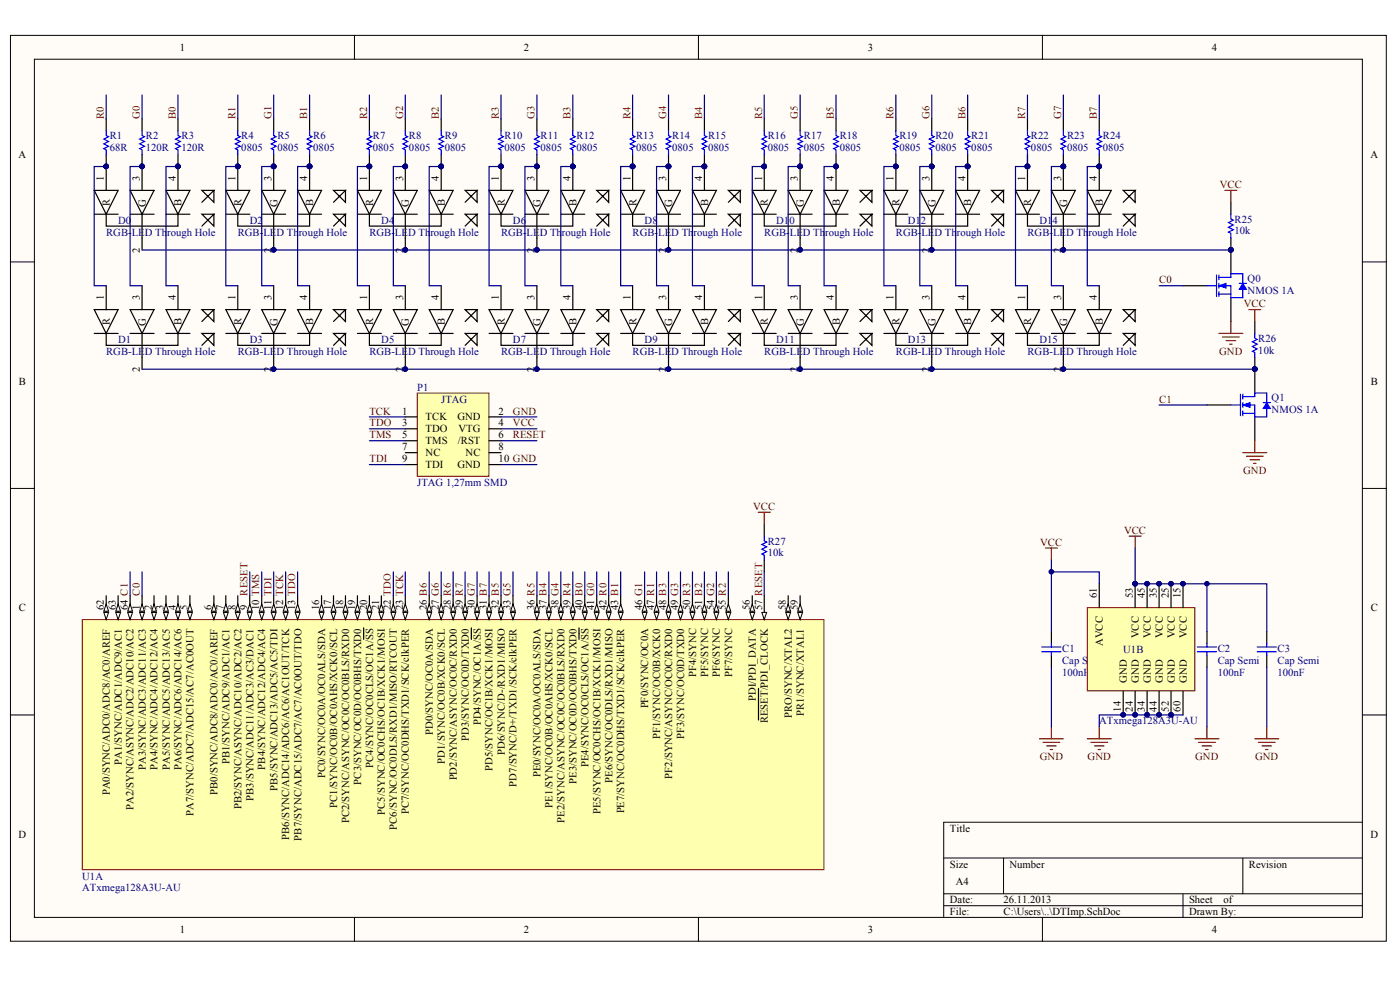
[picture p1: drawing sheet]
<svg xmlns="http://www.w3.org/2000/svg" width="288mm" height="202mm" viewBox="0 0 288 202" stroke-linecap="round" stroke-linejoin="round" font-family="sans-serif">
<defs><g id="words">
<g font-size="2.2">
<text x="37" y="10.5">1</text>
<text x="107.7" y="10.5">2</text>
<text x="178.4" y="10.5">3</text>
<text x="249.2" y="10.5">4</text>
<text x="3.8" y="32.5">A</text>
<text x="281.8" y="32.5">A</text>
<text x="21.4" y="37.2" transform="rotate(-90 21.4 37.2)">1</text>
<text x="28.7" y="37.2" transform="rotate(-90 28.7 37.2)">3</text>
<text x="36.1" y="37.2" transform="rotate(-90 36.1 37.2)">4</text>
<text x="48.4" y="37.2" transform="rotate(-90 48.4 37.2)">1</text>
<text x="55.8" y="37.2" transform="rotate(-90 55.8 37.2)">3</text>
<text x="63.2" y="37.2" transform="rotate(-90 63.2 37.2)">4</text>
<text x="75.5" y="37.2" transform="rotate(-90 75.5 37.2)">1</text>
<text x="82.9" y="37.2" transform="rotate(-90 82.9 37.2)">3</text>
<text x="90.2" y="37.2" transform="rotate(-90 90.2 37.2)">4</text>
<text x="102.6" y="37.2" transform="rotate(-90 102.6 37.2)">1</text>
<text x="109.9" y="37.2" transform="rotate(-90 109.9 37.2)">3</text>
<text x="117.3" y="37.2" transform="rotate(-90 117.3 37.2)">4</text>
<text x="129.6" y="37.2" transform="rotate(-90 129.6 37.2)">1</text>
<text x="137" y="37.2" transform="rotate(-90 137 37.2)">3</text>
<text x="144.4" y="37.2" transform="rotate(-90 144.4 37.2)">4</text>
<text x="156.7" y="37.2" transform="rotate(-90 156.7 37.2)">1</text>
<text x="164.1" y="37.2" transform="rotate(-90 164.1 37.2)">3</text>
<text x="171.4" y="37.2" transform="rotate(-90 171.4 37.2)">4</text>
<text x="183.7" y="37.2" transform="rotate(-90 183.7 37.2)">1</text>
<text x="191.1" y="37.2" transform="rotate(-90 191.1 37.2)">3</text>
<text x="198.5" y="37.2" transform="rotate(-90 198.5 37.2)">4</text>
<text x="210.8" y="37.2" transform="rotate(-90 210.8 37.2)">1</text>
<text x="218.2" y="37.2" transform="rotate(-90 218.2 37.2)">3</text>
<text x="225.6" y="37.2" transform="rotate(-90 225.6 37.2)">4</text>
<text x="22.6" y="42.3" transform="rotate(-90 22.6 42.3)">R</text>
<text x="30" y="42.4" transform="rotate(-90 30 42.4)">G</text>
<text x="37.3" y="42.3" transform="rotate(-90 37.3 42.3)">B</text>
<text x="49.7" y="42.3" transform="rotate(-90 49.7 42.3)">R</text>
<text x="57" y="42.4" transform="rotate(-90 57 42.4)">G</text>
<text x="64.4" y="42.3" transform="rotate(-90 64.4 42.3)">B</text>
<text x="76.7" y="42.3" transform="rotate(-90 76.7 42.3)">R</text>
<text x="84.1" y="42.4" transform="rotate(-90 84.1 42.4)">G</text>
<text x="91.5" y="42.3" transform="rotate(-90 91.5 42.3)">B</text>
<text x="103.8" y="42.3" transform="rotate(-90 103.8 42.3)">R</text>
<text x="111.2" y="42.4" transform="rotate(-90 111.2 42.4)">G</text>
<text x="118.5" y="42.3" transform="rotate(-90 118.5 42.3)">B</text>
<text x="130.8" y="42.3" transform="rotate(-90 130.8 42.3)">R</text>
<text x="138.2" y="42.4" transform="rotate(-90 138.2 42.4)">G</text>
<text x="145.6" y="42.3" transform="rotate(-90 145.6 42.3)">B</text>
<text x="157.9" y="42.3" transform="rotate(-90 157.9 42.3)">R</text>
<text x="165.3" y="42.4" transform="rotate(-90 165.3 42.4)">G</text>
<text x="172.7" y="42.3" transform="rotate(-90 172.7 42.3)">B</text>
<text x="185" y="42.3" transform="rotate(-90 185 42.3)">R</text>
<text x="192.3" y="42.4" transform="rotate(-90 192.3 42.4)">G</text>
<text x="199.7" y="42.3" transform="rotate(-90 199.7 42.3)">B</text>
<text x="212" y="42.3" transform="rotate(-90 212 42.3)">R</text>
<text x="219.4" y="42.4" transform="rotate(-90 219.4 42.4)">G</text>
<text x="226.8" y="42.3" transform="rotate(-90 226.8 42.3)">B</text>
<text x="28.7" y="52" transform="rotate(-90 28.7 52)">2</text>
<text x="55.8" y="52" transform="rotate(-90 55.8 52)">2</text>
<text x="82.9" y="52" transform="rotate(-90 82.9 52)">2</text>
<text x="109.9" y="52" transform="rotate(-90 109.9 52)">2</text>
<text x="137" y="52" transform="rotate(-90 137 52)">2</text>
<text x="164.1" y="52" transform="rotate(-90 164.1 52)">2</text>
<text x="191.1" y="52" transform="rotate(-90 191.1 52)">2</text>
<text x="218.2" y="52" transform="rotate(-90 218.2 52)">2</text>
<text x="21.4" y="61.6" transform="rotate(-90 21.4 61.6)">1</text>
<text x="28.7" y="61.6" transform="rotate(-90 28.7 61.6)">3</text>
<text x="36.1" y="61.6" transform="rotate(-90 36.1 61.6)">4</text>
<text x="48.4" y="61.6" transform="rotate(-90 48.4 61.6)">1</text>
<text x="55.8" y="61.6" transform="rotate(-90 55.8 61.6)">3</text>
<text x="63.2" y="61.6" transform="rotate(-90 63.2 61.6)">4</text>
<text x="75.5" y="61.6" transform="rotate(-90 75.5 61.6)">1</text>
<text x="82.9" y="61.6" transform="rotate(-90 82.9 61.6)">3</text>
<text x="90.2" y="61.6" transform="rotate(-90 90.2 61.6)">4</text>
<text x="102.6" y="61.6" transform="rotate(-90 102.6 61.6)">1</text>
<text x="109.9" y="61.6" transform="rotate(-90 109.9 61.6)">3</text>
<text x="117.3" y="61.6" transform="rotate(-90 117.3 61.6)">4</text>
<text x="129.6" y="61.6" transform="rotate(-90 129.6 61.6)">1</text>
<text x="137" y="61.6" transform="rotate(-90 137 61.6)">3</text>
<text x="144.4" y="61.6" transform="rotate(-90 144.4 61.6)">4</text>
<text x="156.7" y="61.6" transform="rotate(-90 156.7 61.6)">1</text>
<text x="164.1" y="61.6" transform="rotate(-90 164.1 61.6)">3</text>
<text x="171.4" y="61.6" transform="rotate(-90 171.4 61.6)">4</text>
<text x="183.7" y="61.6" transform="rotate(-90 183.7 61.6)">1</text>
<text x="191.1" y="61.6" transform="rotate(-90 191.1 61.6)">3</text>
<text x="198.5" y="61.6" transform="rotate(-90 198.5 61.6)">4</text>
<text x="210.8" y="61.6" transform="rotate(-90 210.8 61.6)">1</text>
<text x="218.2" y="61.6" transform="rotate(-90 218.2 61.6)">3</text>
<text x="225.6" y="61.6" transform="rotate(-90 225.6 61.6)">4</text>
<text x="22.6" y="66.8" transform="rotate(-90 22.6 66.8)">R</text>
<text x="30" y="66.9" transform="rotate(-90 30 66.9)">G</text>
<text x="37.3" y="66.8" transform="rotate(-90 37.3 66.8)">B</text>
<text x="49.7" y="66.8" transform="rotate(-90 49.7 66.8)">R</text>
<text x="57" y="66.9" transform="rotate(-90 57 66.9)">G</text>
<text x="64.4" y="66.8" transform="rotate(-90 64.4 66.8)">B</text>
<text x="76.7" y="66.8" transform="rotate(-90 76.7 66.8)">R</text>
<text x="84.1" y="66.9" transform="rotate(-90 84.1 66.9)">G</text>
<text x="91.5" y="66.8" transform="rotate(-90 91.5 66.8)">B</text>
<text x="103.8" y="66.8" transform="rotate(-90 103.8 66.8)">R</text>
<text x="111.2" y="66.9" transform="rotate(-90 111.2 66.9)">G</text>
<text x="118.5" y="66.8" transform="rotate(-90 118.5 66.8)">B</text>
<text x="130.8" y="66.8" transform="rotate(-90 130.8 66.8)">R</text>
<text x="138.2" y="66.9" transform="rotate(-90 138.2 66.9)">G</text>
<text x="145.6" y="66.8" transform="rotate(-90 145.6 66.8)">B</text>
<text x="157.9" y="66.8" transform="rotate(-90 157.9 66.8)">R</text>
<text x="165.3" y="66.9" transform="rotate(-90 165.3 66.9)">G</text>
<text x="172.7" y="66.8" transform="rotate(-90 172.7 66.8)">B</text>
<text x="185" y="66.8" transform="rotate(-90 185 66.8)">R</text>
<text x="192.3" y="66.9" transform="rotate(-90 192.3 66.9)">G</text>
<text x="199.7" y="66.8" transform="rotate(-90 199.7 66.8)">B</text>
<text x="212" y="66.8" transform="rotate(-90 212 66.8)">R</text>
<text x="219.4" y="66.9" transform="rotate(-90 219.4 66.9)">G</text>
<text x="226.8" y="66.8" transform="rotate(-90 226.8 66.8)">B</text>
<text x="28.7" y="76.5" transform="rotate(-90 28.7 76.5)">2</text>
<text x="55.8" y="76.5" transform="rotate(-90 55.8 76.5)">2</text>
<text x="82.9" y="76.5" transform="rotate(-90 82.9 76.5)">2</text>
<text x="109.9" y="76.5" transform="rotate(-90 109.9 76.5)">2</text>
<text x="137" y="76.5" transform="rotate(-90 137 76.5)">2</text>
<text x="164.1" y="76.5" transform="rotate(-90 164.1 76.5)">2</text>
<text x="191.1" y="76.5" transform="rotate(-90 191.1 76.5)">2</text>
<text x="218.2" y="76.5" transform="rotate(-90 218.2 76.5)">2</text>
<text x="3.9" y="79.1">B</text>
<text x="281.9" y="79.1">B</text>
<text x="82.7" y="85.2">1</text>
<text x="82.7" y="87.6">3</text>
<text x="87.5" y="86.4">TCK</text>
<text x="87.5" y="88.8">TDO</text>
<text x="94" y="86.4">GND</text>
<text x="94.3" y="88.8">VTG</text>
<text x="102.5" y="85.2">2</text>
<text x="102.5" y="87.6">4</text>
<text x="82.7" y="90">5</text>
<text x="82.7" y="92.5">7</text>
<text x="82.7" y="95">9</text>
<text x="87.5" y="91.3">TMS</text>
<text x="87.5" y="93.8">NC</text>
<text x="94.1" y="91.3">/RST</text>
<text x="95.7" y="93.8">NC</text>
<text x="102.5" y="90">6</text>
<text x="102.5" y="92.5">8</text>
<text x="102.5" y="95">10 GND</text>
<text x="87.5" y="96.2">TDI</text>
<text x="94" y="96.2">GND</text>
<text x="3.9" y="125.6">C</text>
<text x="21.4" y="125.3" transform="rotate(-90 21.4 125.3)">62</text>
<text x="23.8" y="125.3" transform="rotate(-90 23.8 125.3)">63</text>
<text x="26.3" y="125.3" transform="rotate(-90 26.3 125.3)">64 C1</text>
<text x="28.7" y="125.3" transform="rotate(-90 28.7 125.3)">1</text>
<text x="31.2" y="125.3" transform="rotate(-90 31.2 125.3)">2</text>
<text x="33.6" y="125.3" transform="rotate(-90 33.6 125.3)">3</text>
<text x="36.1" y="125.3" transform="rotate(-90 36.1 125.3)">4</text>
<text x="38.6" y="125.3" transform="rotate(-90 38.6 125.3)">5</text>
<text x="43.5" y="125.3" transform="rotate(-90 43.5 125.3)">6</text>
<text x="45.9" y="125.3" transform="rotate(-90 45.9 125.3)">7</text>
<text x="48.4" y="125.3" transform="rotate(-90 48.4 125.3)">8</text>
<text x="50.9" y="125.3" transform="rotate(-90 50.9 125.3)">9</text>
<text x="53.3" y="125.3" transform="rotate(-90 53.3 125.3)">10 TMS</text>
<text x="55.8" y="125.3" transform="rotate(-90 55.8 125.3)">11 TDI</text>
<text x="58.3" y="125.3" transform="rotate(-90 58.3 125.3)">12 TCK</text>
<text x="60.7" y="125.3" transform="rotate(-90 60.7 125.3)">13 TDO</text>
<text x="65.6" y="125.3" transform="rotate(-90 65.6 125.3)">16</text>
<text x="68.1" y="125.3" transform="rotate(-90 68.1 125.3)">17</text>
<text x="70.6" y="125.3" transform="rotate(-90 70.6 125.3)">18</text>
<text x="73" y="125.3" transform="rotate(-90 73 125.3)">19</text>
<text x="75.5" y="125.3" transform="rotate(-90 75.5 125.3)">20</text>
<text x="77.9" y="125.3" transform="rotate(-90 77.9 125.3)">21</text>
<text x="80.4" y="125.3" transform="rotate(-90 80.4 125.3)">22 TDO</text>
<text x="82.9" y="125.3" transform="rotate(-90 82.9 125.3)">23 TCK</text>
<text x="87.8" y="125.3" transform="rotate(-90 87.8 125.3)">26 B6</text>
<text x="90.2" y="125.3" transform="rotate(-90 90.2 125.3)">27 G6</text>
<text x="92.7" y="125.3" transform="rotate(-90 92.7 125.3)">28 R6</text>
<text x="95.1" y="125.3" transform="rotate(-90 95.1 125.3)">29 R7</text>
<text x="97.6" y="125.3" transform="rotate(-90 97.6 125.3)">30 G7</text>
<text x="100.1" y="125.3" transform="rotate(-90 100.1 125.3)">31 B7</text>
<text x="102.6" y="125.3" transform="rotate(-90 102.6 125.3)">32 B5</text>
<text x="105" y="125.3" transform="rotate(-90 105 125.3)">33 G5</text>
<text x="109.9" y="125.3" transform="rotate(-90 109.9 125.3)">36 R5</text>
<text x="112.4" y="125.3" transform="rotate(-90 112.4 125.3)">37 B4</text>
<text x="114.8" y="125.3" transform="rotate(-90 114.8 125.3)">38 G4</text>
<text x="117.3" y="125.3" transform="rotate(-90 117.3 125.3)">39 R4</text>
<text x="119.8" y="125.3" transform="rotate(-90 119.8 125.3)">40 B0</text>
<text x="122.2" y="125.3" transform="rotate(-90 122.2 125.3)">41 G0</text>
<text x="124.7" y="125.3" transform="rotate(-90 124.7 125.3)">42 R0</text>
<text x="127.1" y="125.3" transform="rotate(-90 127.1 125.3)">43 B1</text>
<text x="132.1" y="125.3" transform="rotate(-90 132.1 125.3)">46 G1</text>
<text x="134.5" y="125.3" transform="rotate(-90 134.5 125.3)">47 R1</text>
<text x="137" y="125.3" transform="rotate(-90 137 125.3)">48 B3</text>
<text x="139.4" y="125.3" transform="rotate(-90 139.4 125.3)">49 G3</text>
<text x="141.9" y="125.3" transform="rotate(-90 141.9 125.3)">50 R3</text>
<text x="144.4" y="125.3" transform="rotate(-90 144.4 125.3)">51 B2</text>
<text x="146.8" y="125.3" transform="rotate(-90 146.8 125.3)">54 G2</text>
<text x="149.3" y="125.3" transform="rotate(-90 149.3 125.3)">55 R2</text>
<text x="154.2" y="125.3" transform="rotate(-90 154.2 125.3)">56</text>
<text x="156.7" y="125.3" transform="rotate(-90 156.7 125.3)">57 RESET</text>
<text x="161.6" y="125.3" transform="rotate(-90 161.6 125.3)">58</text>
<text x="164.1" y="125.3" transform="rotate(-90 164.1 125.3)">59</text>
<text x="225.6" y="122.9" transform="rotate(-90 225.6 122.9)">61</text>
<text x="232.9" y="122.9" transform="rotate(-90 232.9 122.9)">53</text>
<text x="235.4" y="122.9" transform="rotate(-90 235.4 122.9)">45</text>
<text x="237.9" y="122.9" transform="rotate(-90 237.9 122.9)">35</text>
<text x="240.3" y="122.9" transform="rotate(-90 240.3 122.9)">25</text>
<text x="242.8" y="122.9" transform="rotate(-90 242.8 122.9)">15</text>
<text x="281.9" y="125.6">C</text>
<text x="234.2" y="131.1" transform="rotate(-90 234.2 131.1)">VCC</text>
<text x="236.6" y="131.1" transform="rotate(-90 236.6 131.1)">VCC</text>
<text x="239.1" y="131.1" transform="rotate(-90 239.1 131.1)">VCC</text>
<text x="241.5" y="131.1" transform="rotate(-90 241.5 131.1)">VCC</text>
<text x="244" y="131.1" transform="rotate(-90 244 131.1)">VCC</text>
<text x="226.8" y="132.7" transform="rotate(-90 226.8 132.7)">AVCC</text>
<text x="143.2" y="139.1" transform="rotate(-90 143.2 139.1)">PF4/SYNC</text>
<text x="145.6" y="139.1" transform="rotate(-90 145.6 139.1)">PF5/SYNC</text>
<text x="148" y="139.1" transform="rotate(-90 148 139.1)">PF6/SYNC</text>
<text x="150.5" y="139.1" transform="rotate(-90 150.5 139.1)">PF7/SYNC</text>
<text x="231.7" y="140.3" transform="rotate(-90 231.7 140.3)">GND</text>
<text x="234.2" y="140.3" transform="rotate(-90 234.2 140.3)">GND</text>
<text x="236.6" y="140.3" transform="rotate(-90 236.6 140.3)">GND</text>
<text x="239.1" y="140.3" transform="rotate(-90 239.1 140.3)">GND</text>
<text x="241.5" y="140.3" transform="rotate(-90 241.5 140.3)">GND</text>
<text x="244" y="140.3" transform="rotate(-90 244 140.3)">GND</text>
<text x="98.8" y="149" transform="rotate(-90 98.8 149)">PD4/SYNC/OC1A/SS</text>
<text x="133.3" y="145.5" transform="rotate(-90 133.3 145.5)">PF0/SYNC/OC0A</text>
<text x="155.4" y="144" transform="rotate(-90 155.4 144)">PDI/PDI_DATA</text>
<text x="157.9" y="148.6" transform="rotate(-90 157.9 148.6)">RESET/PDI_CLOCK</text>
<text x="162.8" y="147.5" transform="rotate(-90 162.8 147.5)">PRO/SYNC/XTAL2</text>
<text x="165.3" y="147" transform="rotate(-90 165.3 147)">PR1/SYNC/XTAL1</text>
<text x="230.5" y="146.2" transform="rotate(-90 230.5 146.2)">14</text>
<text x="232.9" y="146.2" transform="rotate(-90 232.9 146.2)">24</text>
<text x="235.4" y="146.2" transform="rotate(-90 235.4 146.2)">34</text>
<text x="237.9" y="146.2" transform="rotate(-90 237.9 146.2)">44</text>
<text x="240.3" y="146.2" transform="rotate(-90 240.3 146.2)">52</text>
<text x="242.8" y="146.2" transform="rotate(-90 242.8 146.2)">60</text>
<text x="89" y="151" transform="rotate(-90 89 151)">PD0/SYNC/OC0A/SDA</text>
<text x="96.4" y="152.2" transform="rotate(-90 96.4 152.2)">PD3/SYNC/OC0D/TXD0</text>
<text x="103.8" y="155" transform="rotate(-90 103.8 155)">PD6/SYNC/D-/RXD1/MISO</text>
<text x="135.7" y="151.8" transform="rotate(-90 135.7 151.8)">PF1/SYNC/OC0B/XCK0</text>
<text x="140.7" y="151.8" transform="rotate(-90 140.7 151.8)">PF3/SYNC/OC0D/TXD0</text>
<text x="25" y="157.1" transform="rotate(-90 25 157.1)">PA1/SYNC/ADC1/ADC9/AC1</text>
<text x="30" y="158.2" transform="rotate(-90 30 158.2)">PA3/SYNC/ADC3/ADC11/AC3</text>
<text x="32.4" y="158.2" transform="rotate(-90 32.4 158.2)">PA4/SYNC/ADC4/ADC12/AC4</text>
<text x="34.9" y="158.2" transform="rotate(-90 34.9 158.2)">PA5/SYNC/ADC5/ADC13/AC5</text>
<text x="37.3" y="158.2" transform="rotate(-90 37.3 158.2)">PA6/SYNC/ADC6/ADC14/AC6</text>
<text x="47.2" y="157" transform="rotate(-90 47.2 157)">PB1/SYNC/ADC9/ADC1/AC1</text>
<text x="54.5" y="158.1" transform="rotate(-90 54.5 158.1)">PB4/SYNC/ADC12/ADC4/AC4</text>
<text x="66.9" y="159.8" transform="rotate(-90 66.9 159.8)">PC0/SYNC/OC0A/OC0ALS/SDA</text>
<text x="74.2" y="161.2" transform="rotate(-90 74.2 161.2)">PC3/SYNC/OC0D/OC0BHS/TXD0</text>
<text x="76.7" y="157.8" transform="rotate(-90 76.7 157.8)">PC4/SYNC/OC0CLS/OC1A/SS</text>
<text x="91.5" y="156.9" transform="rotate(-90 91.5 156.9)">PD1/SYNC/OC0B/XCK0/SCL</text>
<text x="93.9" y="160.3" transform="rotate(-90 93.9 160.3)">PD2/SYNC/ASYNC/OC0C/RXD0</text>
<text x="101.3" y="158.3" transform="rotate(-90 101.3 158.3)">PD5/SYNC/OC1B/XCK1/MOSI</text>
<text x="106.2" y="161.6" transform="rotate(-90 106.2 161.6)">PD7/SYNC/D+/TXD1/SCK/clkPER</text>
<text x="111.2" y="159.7" transform="rotate(-90 111.2 159.7)">PE0/SYNC/OC0A/OC0ALS/SDA</text>
<text x="118.5" y="161.1" transform="rotate(-90 118.5 161.1)">PE3/SYNC/OC0D/OC0BHS/TXD0</text>
<text x="121" y="157.6" transform="rotate(-90 121 157.6)">PE4/SYNC/OC0CLS/OC1A/SS</text>
<text x="125.9" y="160.8" transform="rotate(-90 125.9 160.8)">PE6/SYNC/OC0DLS/RXD1/MISO</text>
<text x="138.2" y="160" transform="rotate(-90 138.2 160)">PF2/SYNC/ASYNC/OC0C/RXD0</text>
<text x="22.6" y="163.4" transform="rotate(-90 22.6 163.4)">PA0/SYNC/ADC0/ADC8/AC0/AREF</text>
<text x="27.5" y="166.4" transform="rotate(-90 27.5 166.4)">PA2/SYNC/ASYNC/ADC2/ADC10/AC2</text>
<text x="39.8" y="167.6" transform="rotate(-90 39.8 167.6)">PA7/SYNC/ADC7/ADC15/AC7/AC0OUT</text>
<text x="44.7" y="163.3" transform="rotate(-90 44.7 163.3)">PB0/SYNC/ADC8/ADC0/AC0/AREF</text>
<text x="49.7" y="166.3" transform="rotate(-90 49.7 166.3)">PB2/SYNC/ASYNC/ADC10/ADC2/AC2</text>
<text x="52.1" y="164.5" transform="rotate(-90 52.1 164.5)">PB3/SYNC/ADC11/ADC3/AC3/DAC1</text>
<text x="57" y="162.4" transform="rotate(-90 57 162.4)">PB5/SYNC/ADC13/ADC5/AC5/TDI</text>
<text x="69.3" y="166" transform="rotate(-90 69.3 166)">PC1/SYNC/OC0B/OC0AHS/XCK0/SCL</text>
<text x="79.2" y="167.4" transform="rotate(-90 79.2 167.4)">PC5/SYNC/OC0CHS/OC1B/XCK1/MOSI</text>
<text x="84.1" y="167.2" transform="rotate(-90 84.1 167.2)">PC7/SYNC/OC0DHS/TXD1/SCK/clkPER</text>
<text x="113.6" y="165.9" transform="rotate(-90 113.6 165.9)">PE1/SYNC/OC0B/OC0AHS/XCK0/SCL</text>
<text x="123.5" y="167.2" transform="rotate(-90 123.5 167.2)">PE5/SYNC/OC0CHS/OC1B/XCK1/MOSI</text>
<text x="128.4" y="167.1" transform="rotate(-90 128.4 167.1)">PE7/SYNC/OC0DHS/TXD1/SCK/clkPER</text>
<text x="3.8" y="172.1">D</text>
<text x="59.5" y="172.5" transform="rotate(-90 59.5 172.5)">PB6/SYNC/ADC14/ADC6/AC6/AC1OUT/TCK</text>
<text x="62" y="172.7" transform="rotate(-90 62 172.7)">PB7/SYNC/ADC15/ADC7/AC7/AC0OUT/TDO</text>
<text x="71.8" y="169.1" transform="rotate(-90 71.8 169.1)">PC2/SYNC/ASYNC/OC0C/OC0BLS/RXD0</text>
<text x="81.6" y="170.4" transform="rotate(-90 81.6 170.4)">PC6/SYNC/OC0DLS/RXD1/MISO/RTCOUT</text>
<text x="116.1" y="169" transform="rotate(-90 116.1 169)">PE2/SYNC/ASYNC/OC0C/OC0BLS/RXD0</text>
<text x="195.3" y="170.9">Title</text>
<text x="281.8" y="172.1">D</text>
<text x="195.3" y="178.2">Size</text>
<text x="207.6" y="178.2">Number</text>
<text x="256.8" y="178.2">Revision</text>
<text x="195.3" y="185.6">Date:</text>
<text x="196.5" y="181.9">A4</text>
<text x="206.3" y="185.6">26.11.2013</text>
<text x="244.5" y="185.6">Sheet</text>
<text x="251.6" y="185.6">of</text>
<text x="37" y="191.7">1</text>
<text x="107.7" y="191.7">2</text>
<text x="178.4" y="191.7">3</text>
<text x="195.3" y="188">File:</text>
<text x="206.3" y="188">C:\Users\..\DTImp.SchDoc</text>
<text x="244.5" y="188">Drawn By:</text>
<text x="249.2" y="191.7">4</text>
</g>
<g font-size="2.2" fill="#800000">
<text x="21.4" y="24.4" transform="rotate(-90 21.4 24.4)">R0</text>
<text x="28.7" y="24.4" transform="rotate(-90 28.7 24.4)">G0</text>
<text x="36.1" y="24.4" transform="rotate(-90 36.1 24.4)">B0</text>
<text x="48.4" y="24.4" transform="rotate(-90 48.4 24.4)">R1</text>
<text x="55.8" y="24.4" transform="rotate(-90 55.8 24.4)">G1</text>
<text x="63.2" y="24.4" transform="rotate(-90 63.2 24.4)">B1</text>
<text x="75.5" y="24.4" transform="rotate(-90 75.5 24.4)">R2</text>
<text x="82.9" y="24.4" transform="rotate(-90 82.9 24.4)">G2</text>
<text x="90.2" y="24.4" transform="rotate(-90 90.2 24.4)">B2</text>
<text x="102.6" y="24.4" transform="rotate(-90 102.6 24.4)">R3</text>
<text x="109.9" y="24.4" transform="rotate(-90 109.9 24.4)">G3</text>
<text x="117.3" y="24.4" transform="rotate(-90 117.3 24.4)">B3</text>
<text x="129.6" y="24.4" transform="rotate(-90 129.6 24.4)">R4</text>
<text x="137" y="24.4" transform="rotate(-90 137 24.4)">G4</text>
<text x="144.4" y="24.4" transform="rotate(-90 144.4 24.4)">B4</text>
<text x="156.7" y="24.4" transform="rotate(-90 156.7 24.4)">R5</text>
<text x="164.1" y="24.4" transform="rotate(-90 164.1 24.4)">G5</text>
<text x="171.4" y="24.4" transform="rotate(-90 171.4 24.4)">B5</text>
<text x="183.7" y="24.4" transform="rotate(-90 183.7 24.4)">R6</text>
<text x="191.1" y="24.4" transform="rotate(-90 191.1 24.4)">G6</text>
<text x="198.5" y="24.4" transform="rotate(-90 198.5 24.4)">B6</text>
<text x="210.8" y="24.4" transform="rotate(-90 210.8 24.4)">R7</text>
<text x="218.2" y="24.4" transform="rotate(-90 218.2 24.4)">G7</text>
<text x="225.6" y="24.4" transform="rotate(-90 225.6 24.4)">B7</text>
<text x="250.8" y="38.6">VCC</text>
<text x="238.3" y="58.2">C0</text>
<text x="255.7" y="63.1">VCC</text>
<text x="250.7" y="72.9">GND</text>
<text x="238.3" y="82.7">C1</text>
<text x="76" y="85.2">TCK</text>
<text x="76" y="87.6">TDO</text>
<text x="105.5" y="85.2">GND</text>
<text x="105.5" y="87.6">VCC</text>
<text x="76" y="90">TMS</text>
<text x="76" y="95">TDI</text>
<text x="105.5" y="90">RESET</text>
<text x="255.6" y="97.4">GND</text>
<text x="154.9" y="104.8">VCC</text>
<text x="213.9" y="112.1">VCC</text>
<text x="231.1" y="109.6">VCC</text>
<text x="28.7" y="122.4" transform="rotate(-90 28.7 122.4)">C0</text>
<text x="50.9" y="122.4" transform="rotate(-90 50.9 122.4)">RESET</text>
<text x="213.8" y="156.2">GND</text>
<text x="223.6" y="156.2">GND</text>
<text x="245.8" y="156.2">GND</text>
<text x="258.1" y="156.2">GND</text>
</g>
<g font-size="2.2" fill="#000080">
<text x="22.6" y="28.6">R1</text>
<text x="30" y="28.6">R2</text>
<text x="37.3" y="28.6">R3</text>
<text x="49.6" y="28.6">R4</text>
<text x="57" y="28.6">R5</text>
<text x="64.4" y="28.6">R6</text>
<text x="76.7" y="28.6">R7</text>
<text x="84.1" y="28.6">R8</text>
<text x="91.5" y="28.6">R9</text>
<text x="103.7" y="28.6">R10</text>
<text x="111.2" y="28.6">R11</text>
<text x="118.5" y="28.6">R12</text>
<text x="130.8" y="28.6">R13</text>
<text x="138.2" y="28.6">R14</text>
<text x="145.6" y="28.6">R15</text>
<text x="157.9" y="28.6">R16</text>
<text x="165.3" y="28.6">R17</text>
<text x="172.7" y="28.6">R18</text>
<text x="184.9" y="28.6">R19</text>
<text x="192.3" y="28.6">R20</text>
<text x="199.7" y="28.6">R21</text>
<text x="212" y="28.6">R22</text>
<text x="219.4" y="28.6">R23</text>
<text x="226.8" y="28.6">R24</text>
<text x="22.6" y="31">68R</text>
<text x="30" y="31">120R</text>
<text x="37.3" y="31">120R</text>
<text x="49.6" y="31">0805</text>
<text x="57" y="31">0805</text>
<text x="64.4" y="31">0805</text>
<text x="76.7" y="31">0805</text>
<text x="84.1" y="31">0805</text>
<text x="91.5" y="31">0805</text>
<text x="103.7" y="31">0805</text>
<text x="111.2" y="31">0805</text>
<text x="118.5" y="31">0805</text>
<text x="130.8" y="31">0805</text>
<text x="138.2" y="31">0805</text>
<text x="145.6" y="31">0805</text>
<text x="157.9" y="31">0805</text>
<text x="165.3" y="31">0805</text>
<text x="172.7" y="31">0805</text>
<text x="184.9" y="31">0805</text>
<text x="192.3" y="31">0805</text>
<text x="199.7" y="31">0805</text>
<text x="212" y="31">0805</text>
<text x="219.4" y="31">0805</text>
<text x="226.8" y="31">0805</text>
<text x="24.3" y="46">D0</text>
<text x="51.3" y="46">D2</text>
<text x="78.4" y="46">D4</text>
<text x="105.5" y="46">D6</text>
<text x="132.5" y="46">D8</text>
<text x="159.6" y="46">D10</text>
<text x="186.7" y="46">D12</text>
<text x="213.7" y="46">D14</text>
<text x="253.8" y="45.7">R25</text>
<text x="21.8" y="48.4">RGB-LED Through Hole</text>
<text x="48.9" y="48.4">RGB-LED Through Hole</text>
<text x="76" y="48.4">RGB-LED Through Hole</text>
<text x="103" y="48.4">RGB-LED Through Hole</text>
<text x="130.1" y="48.4">RGB-LED Through Hole</text>
<text x="157.1" y="48.4">RGB-LED Through Hole</text>
<text x="184.2" y="48.4">RGB-LED Through Hole</text>
<text x="211.3" y="48.4">RGB-LED Through Hole</text>
<text x="253.8" y="48.2">10k</text>
<text x="256.5" y="58">Q0</text>
<text x="256.5" y="60.4">NMOS 1A</text>
<text x="24.3" y="70.5">D1</text>
<text x="51.3" y="70.5">D3</text>
<text x="78.4" y="70.5">D5</text>
<text x="105.5" y="70.5">D7</text>
<text x="132.5" y="70.5">D9</text>
<text x="159.6" y="70.5">D11</text>
<text x="186.7" y="70.5">D13</text>
<text x="213.7" y="70.5">D15</text>
<text x="258.7" y="70.2">R26</text>
<text x="21.8" y="72.9">RGB-LED Through Hole</text>
<text x="48.9" y="72.9">RGB-LED Through Hole</text>
<text x="76" y="72.9">RGB-LED Through Hole</text>
<text x="103" y="72.9">RGB-LED Through Hole</text>
<text x="130.1" y="72.9">RGB-LED Through Hole</text>
<text x="157.1" y="72.9">RGB-LED Through Hole</text>
<text x="184.2" y="72.9">RGB-LED Through Hole</text>
<text x="211.3" y="72.9">RGB-LED Through Hole</text>
<text x="258.7" y="72.7">10k</text>
<text x="85.8" y="80.3">P1</text>
<text x="90.7" y="82.7">JTAG</text>
<text x="261.5" y="82.5">Q1</text>
<text x="261.5" y="84.9">NMOS 1A</text>
<text x="85.8" y="99.9">JTAG 1,27mm SMD</text>
<text x="157.9" y="111.9">R27</text>
<text x="157.9" y="114.3">10k</text>
<text x="218.4" y="133.9">C1</text>
<text x="218.4" y="136.4">Cap Semi</text>
<text x="231" y="134.2">U1B</text>
<text x="250.4" y="133.9">C2</text>
<text x="250.4" y="136.4">Cap Semi</text>
<text x="262.7" y="133.9">C3</text>
<text x="262.7" y="136.4">Cap Semi</text>
<text x="218.4" y="138.8">100nF</text>
<text x="250.4" y="138.8">100nF</text>
<text x="262.7" y="138.8">100nF</text>
<text x="226" y="148.8">ATxmega128A3U-AU</text>
<text x="16.9" y="180.7">U1A</text>
<text x="16.9" y="183.1">ATxmega128A3U-AU</text>
</g>
</g></defs>
<g fill="#fffcf8" stroke="#000" stroke-width=".21">
<path d="M2.1 7.3h282.9v186.1h-282.9z"/>
<path d="M7.1 12.2h273v176.3h-273z"/>
</g>
<g fill="none" stroke="#000" stroke-width=".21">
<path d="M72.9 7.3v4.9M143.6 7.3v4.9M214.3 7.3v4.9M2.1 53.8h5M280.2 53.8h4.9M2.1 100.3h5M280.2 100.3h4.9M2.1 146.9h5M280.2 146.9h4.9M194 176.3h86.2M206.3 176.3v7.3M255.6 176.3v7.3"/>
<path d="M280.2 168.9h-86.2v19.6M72.9 188.5v4.9M143.6 188.5v4.9M194 183.6h86.2M194 186.1h86.2M214.3 188.5v4.9M243.3 183.6v4.9"/>
</g>
<g fill="none" stroke="#000" stroke-width=".25">
<path d="M19.4 39.1h4.9l-2.5 4.9zM21.8 24.4v2.5M21.8 31.8v7.3M26.8 39.1h4.9l-2.5 4.9zM29.2 24.4v2.5M29.2 31.8v7.3M34.1 39.1h5l-2.5 4.9zM36.6 24.4v2.5M36.6 31.8v7.3M44 39.1v2.5l-2.5-2.5h2.5l-2.5 2.5M46.4 39.1h5l-2.5 4.9zM48.9 24.4v2.5"/>
<path d="M48.9 31.8v7.3M53.8 39.1h4.9l-2.4 4.9zM56.3 24.4v2.5M56.3 31.8v7.3M61.2 39.1h4.9l-2.4 4.9zM63.7 24.4v2.5M63.7 31.8v7.3M71 39.1v2.5l-2.4-2.5h2.4l-2.4 2.5M73.5 39.1h4.9l-2.4 4.9zM76 24.4v2.5M76 31.8v7.3M80.9 39.1h4.9l-2.5 4.9z"/>
<path d="M83.3 24.4v2.5M83.3 31.8v7.3M88.3 39.1h4.9l-2.5 4.9zM90.7 24.4v2.5M90.7 31.8v7.3M98.1 39.1v2.5l-2.5-2.5h2.5l-2.5 2.5M100.6 39.1h4.9l-2.5 4.9zM103 24.4v2.5M103 31.8v7.3M107.9 39.1h5l-2.5 4.9zM110.4 24.4v2.5M110.4 31.8v7.3"/>
<path d="M115.3 39.1h4.9l-2.4 4.9zM117.8 24.4v2.5M117.8 31.8v7.3M125.2 39.1v2.5l-2.5-2.5h2.5l-2.5 2.5M127.6 39.1h4.9l-2.4 4.9zM130.1 24.4v2.5M130.1 31.8v7.3M135 39.1h4.9l-2.4 4.9zM137.5 24.4v2.5M137.5 31.8v7.3M142.4 39.1h4.9l-2.5 4.9zM144.8 24.4v2.5"/>
<path d="M144.8 31.8v7.3M152.2 39.1v2.5l-2.4-2.5h2.4l-2.4 2.5M154.7 39.1h4.9l-2.5 4.9zM157.1 24.4v2.5M157.1 31.8v7.3M162.1 39.1h4.9l-2.5 4.9zM164.5 24.4v2.5M164.5 31.8v7.3M169.4 39.1h5l-2.5 4.9zM171.9 24.4v2.5M171.9 31.8v7.3M179.3 39.1v2.5l-2.5-2.5h2.5l-2.5 2.5"/>
<path d="M181.7 39.1h5l-2.5 4.9zM184.2 24.4v2.5M184.2 31.8v7.3M189.1 39.1h4.9l-2.4 4.9zM191.6 24.4v2.5M191.6 31.8v7.3M196.5 39.1h4.9l-2.4 4.9zM199 24.4v2.5M199 31.8v7.3M206.3 39.1v2.5l-2.4-2.5h2.4l-2.4 2.5M208.8 39.1h4.9l-2.4 4.9zM211.3 24.4v2.5"/>
<path d="M211.3 31.8v7.3M216.2 39.1h4.9l-2.5 4.9zM218.6 24.4v2.5M218.6 31.8v7.3M223.6 39.1h4.9l-2.5 4.9zM226 24.4v2.5M226 31.8v7.3M233.4 39.1v2.5l-2.5-2.5h2.5l-2.5 2.5M19.4 44h4.9M21.8 44v2.5h14.8v-2.5M21.8 58.7v4.9M26.8 44h4.9"/>
<path d="M29.2 44v7.4M29.2 58.7v4.9M34.1 44h5M36.6 58.7v4.9M44 44v2.5l-2.5-2.5h2.5l-2.5 2.5M46.4 44h5M48.9 44v2.5h14.8v-2.5M48.9 58.7v4.9M53.8 44h4.9M56.3 44v7.4M56.3 58.7v4.9M61.2 44h4.9"/>
<path d="M63.7 58.7v4.9M71 44v2.5l-2.4-2.5h2.4l-2.4 2.5M73.5 44h4.9M76 44v2.5h14.7v-2.5M76 58.7v4.9M80.9 44h4.9M83.3 44v7.4M83.3 58.7v4.9M88.3 44h4.9M90.7 58.7v4.9M98.1 44v2.5l-2.5-2.5h2.5l-2.5 2.5M100.6 44h4.9"/>
<path d="M103 44v2.5h14.8v-2.5M103 58.7v4.9M107.9 44h5M110.4 44v7.4M110.4 58.7v4.9M115.3 44h4.9M117.8 58.7v4.9M125.2 44v2.5l-2.5-2.5h2.5l-2.5 2.5M127.6 44h4.9M130.1 44v2.5h14.7v-2.5M130.1 58.7v4.9M135 44h4.9"/>
<path d="M137.5 44v7.4M137.5 58.7v4.9M142.4 44h4.9M144.8 58.7v4.9M152.2 44v2.5l-2.4-2.5h2.4l-2.4 2.5M154.7 44h4.9M157.1 44v2.5h14.8v-2.5M157.1 58.7v4.9M162.1 44h4.9M164.5 44v7.4M164.5 58.7v4.9M169.4 44h5"/>
<path d="M171.9 58.7v4.9M179.3 44v2.5l-2.5-2.5h2.5l-2.5 2.5M181.7 44h5M184.2 44v2.5h14.8v-2.5M184.2 58.7v4.9M189.1 44h4.9M191.6 44v7.4M191.6 58.7v4.9M196.5 44h4.9M199 58.7v4.9M206.3 44v2.5l-2.4-2.5h2.4l-2.4 2.5M208.8 44h4.9"/>
<path d="M211.3 44v2.5h14.7v-2.5M211.3 58.7v4.9M216.2 44h4.9M218.6 44v7.4M218.6 58.7v4.9M223.6 44h4.9M226 58.7v4.9M233.4 44v2.5l-2.5-2.5h2.5l-2.5 2.5M243.3 58.7h4.9M253.1 41.6v2.4M253.1 48.9v7.4M19.4 63.6h4.9l-2.5 4.9z"/>
<path d="M19.4 68.5h4.9M21.8 68.5v2.4h14.8v-2.4M26.8 63.6h4.9l-2.5 4.9zM26.8 68.5h4.9M29.2 68.5v7.3M34.1 63.6h5l-2.5 4.9zM34.1 68.5h5M44 63.6v2.4l-2.5-2.4h2.5l-2.5 2.4M44 68.5v2.4l-2.5-2.4h2.5l-2.5 2.4M46.4 63.6h5l-2.5 4.9zM46.4 68.5h5M48.9 68.5v2.4h14.8v-2.4"/>
<path d="M53.8 63.6h4.9l-2.4 4.9zM53.8 68.5h4.9M56.3 68.5v7.3M61.2 63.6h4.9l-2.4 4.9zM61.2 68.5h4.9M71 63.6v2.4l-2.4-2.4h2.4l-2.4 2.4M71 68.5v2.4l-2.4-2.4h2.4l-2.4 2.4M73.5 63.6h4.9l-2.4 4.9zM73.5 68.5h4.9M76 68.5v2.4h14.7v-2.4M80.9 63.6h4.9l-2.5 4.9zM80.9 68.5h4.9"/>
<path d="M83.3 68.5v7.3M88.3 63.6h4.9l-2.5 4.9zM88.3 68.5h4.9M98.1 63.6v2.4l-2.5-2.4h2.5l-2.5 2.4M98.1 68.5v2.4l-2.5-2.4h2.5l-2.5 2.4M100.6 63.6h4.9l-2.5 4.9zM100.6 68.5h4.9M103 68.5v2.4h14.8v-2.4M107.9 63.6h5l-2.5 4.9zM107.9 68.5h5M110.4 68.5v7.3M115.3 63.6h4.9l-2.4 4.9z"/>
<path d="M115.3 68.5h4.9M125.2 63.6v2.4l-2.5-2.4h2.5l-2.5 2.4M125.2 68.5v2.4l-2.5-2.4h2.5l-2.5 2.4M127.6 63.6h4.9l-2.4 4.9zM127.6 68.5h4.9M130.1 68.5v2.4h14.7v-2.4M135 63.6h4.9l-2.4 4.9zM135 68.5h4.9M137.5 68.5v7.3M142.4 63.6h4.9l-2.5 4.9zM142.4 68.5h4.9M152.2 63.6v2.4l-2.4-2.4h2.4l-2.4 2.4"/>
<path d="M152.2 68.5v2.4l-2.4-2.4h2.4l-2.4 2.4M154.7 63.6h4.9l-2.5 4.9zM154.7 68.5h4.9M157.1 68.5v2.4h14.8v-2.4M162.1 63.6h4.9l-2.5 4.9zM162.1 68.5h4.9M164.5 68.5v7.3M169.4 63.6h5l-2.5 4.9zM169.4 68.5h5M179.3 63.6v2.4l-2.5-2.4h2.5l-2.5 2.4M179.3 68.5v2.4l-2.5-2.4h2.5l-2.5 2.4M181.7 63.6h5l-2.5 4.9z"/>
<path d="M181.7 68.5h5M184.2 68.5v2.4h14.8v-2.4M189.1 63.6h4.9l-2.4 4.9zM189.1 68.5h4.9M191.6 68.5v7.3M196.5 63.6h4.9l-2.4 4.9zM196.5 68.5h4.9M206.3 63.6v2.4l-2.4-2.4h2.4l-2.4 2.4M206.3 68.5v2.4l-2.4-2.4h2.4l-2.4 2.4M208.8 63.6h4.9l-2.4 4.9zM208.8 68.5h4.9M211.3 68.5v2.4h14.7v-2.4"/>
<path d="M216.2 63.6h4.9l-2.5 4.9zM216.2 68.5h4.9M218.6 68.5v7.3M223.6 63.6h4.9l-2.5 4.9zM223.6 68.5h4.9M233.4 63.6v2.4l-2.5-2.4h2.5l-2.5 2.4M233.4 68.5v2.4l-2.5-2.4h2.5l-2.5 2.4M253.1 61.2v4.8M258 66v2.5M258 73.4v7.3M248.2 83.2h4.9M258 85.6v4.9"/>
<path d="M157.1 107.7v2.4M157.1 115v2.5M216.2 129.7v2.5M216.2 134.6v2.5M248.2 129.7v2.5M248.2 134.6v2.5M260.5 129.7v2.5M260.5 134.6v2.5"/>
</g>
<g fill="#000080" stroke="#000080" stroke-width=".21">
<circle cx="21.8" cy="34.2" r=".47"/>
<circle cx="29.2" cy="34.2" r=".47"/>
<circle cx="36.6" cy="34.2" r=".47"/>
<circle cx="48.9" cy="34.2" r=".47"/>
<circle cx="56.3" cy="34.2" r=".47"/>
<circle cx="63.6" cy="34.2" r=".47"/>
<circle cx="56.3" cy="51.3" r=".48"/>
<circle cx="56.3" cy="75.8" r=".47"/>
<circle cx="76" cy="34.2" r=".47"/>
<circle cx="83.3" cy="34.2" r=".47"/>
<circle cx="90.7" cy="34.2" r=".47"/>
<circle cx="83.3" cy="51.3" r=".48"/>
<circle cx="83.3" cy="75.8" r=".47"/>
<circle cx="103" cy="34.2" r=".47"/>
<circle cx="110.4" cy="34.2" r=".47"/>
<circle cx="117.8" cy="34.2" r=".47"/>
<circle cx="110.4" cy="51.3" r=".48"/>
<circle cx="110.4" cy="75.8" r=".47"/>
<circle cx="130.1" cy="34.2" r=".47"/>
<circle cx="137.5" cy="34.2" r=".47"/>
<circle cx="144.8" cy="34.2" r=".47"/>
<circle cx="137.4" cy="51.3" r=".48"/>
<circle cx="137.5" cy="75.8" r=".47"/>
<circle cx="157.1" cy="34.2" r=".47"/>
<circle cx="164.5" cy="34.2" r=".47"/>
<circle cx="171.9" cy="34.2" r=".47"/>
<circle cx="164.5" cy="51.3" r=".48"/>
<circle cx="164.5" cy="75.8" r=".47"/>
<circle cx="184.2" cy="34.2" r=".47"/>
<circle cx="191.6" cy="34.2" r=".47"/>
<circle cx="199" cy="34.2" r=".47"/>
<circle cx="191.6" cy="51.3" r=".48"/>
<circle cx="191.6" cy="75.8" r=".47"/>
<circle cx="211.3" cy="34.2" r=".47"/>
<circle cx="218.6" cy="34.2" r=".47"/>
<circle cx="226" cy="34.2" r=".47"/>
<circle cx="218.6" cy="51.3" r=".48"/>
<circle cx="218.6" cy="75.8" r=".47"/>
<circle cx="253.1" cy="51.3" r=".48"/>
<circle cx="258" cy="75.8" r=".47"/>
</g>
<g fill="none" stroke="#000080" stroke-width=".25">
<path d="M21.8 19.5v4.9M29.2 19.5v4.9M36.6 19.5v4.9M48.9 19.5v4.9M56.3 19.5v4.9M63.7 19.5v4.9M76 19.5v4.9M83.3 19.5v4.9M90.7 19.5v4.9M103 19.5v4.9M110.4 19.5v4.9M117.8 19.5v4.9"/>
<path d="M130.1 19.5v4.9M137.5 19.5v4.9M144.8 19.5v4.9M157.1 19.5v4.9M164.5 19.5v4.9M171.9 19.5v4.9M184.2 19.5v4.9M191.6 19.5v4.9M199 19.5v4.9M211.3 19.5v4.9M218.6 19.5v4.9M226 19.5v4.9"/>
<path d="M21.8 34.2h-2.4v24.5h2.4M29.2 34.2h-2.4v24.5h2.4M36.6 34.2h-2.5v24.5h2.5M48.9 34.2h-2.5v24.5h2.5M56.3 34.2h-2.5v24.5h2.5M63.7 34.2h-2.5v24.5h2.5M76 34.2h-2.5v24.5h2.5M83.3 34.2h-2.4v24.5h2.4M90.7 34.2h-2.4v24.5h2.4M103 34.2h-2.4v24.5h2.4M110.4 34.2h-2.5v24.5h2.5M117.8 34.2h-2.5v24.5h2.5"/>
<path d="M130.1 34.2h-2.5v24.5h2.5M137.5 34.2h-2.5v24.5h2.5M144.8 34.2h-2.4v24.5h2.4M157.1 34.2h-2.4v24.5h2.4M164.5 34.2h-2.4v24.5h2.4M171.9 34.2h-2.5v24.5h2.5M184.2 34.2h-2.5v24.5h2.5M191.6 34.2h-2.5v24.5h2.5M199 34.2h-2.5v24.5h2.5M211.3 31.8v2.4h-2.5v24.5h2.5M218.6 34.2h-2.4v24.5h2.4M226 34.2h-2.4v24.5h2.4"/>
<path d="M29.2 51.4h223.9M238.3 58.7h5M29.2 75.8h228.8M238.3 83.2h9.9M88.3 117.5v4.9M90.7 117.5v4.9M93.2 117.5v4.9M95.6 117.5v4.9M98.1 117.5v4.9M100.6 117.5v4.9M103 117.5v4.9M105.5 117.5v4.9"/>
<path d="M110.4 117.5v4.9"/>
</g>
<g fill="none" stroke="#00f" stroke-width=".25">
<path d="M21.8 26.9v.9l.5 .3-1 .5 1 .5-1 .5 1 .4-1 .5 .5 .3v1M29.2 26.9v.9l.5 .3-1 .5 1 .5-1 .5 1 .4-1 .5 .5 .3v1M36.6 26.9v.9l.5 .3-1 .5 1 .5-1 .5 1 .4-1 .5 .5 .3v1M48.9 26.9v.9l.5 .3-1 .5 1 .5-1 .5 1 .4-1 .5 .5 .3v1M56.3 26.9v.9l.5 .3-1 .5 1 .5-1 .5 1 .4-1 .5 .5 .3v1M63.7 26.9v.9l.4 .3-.9 .5 .9 .5-.9 .5 .9 .4-.9 .5 .5 .3v1M76 26.9v.9l.4 .3-.9 .5 .9 .5-.9 .5 .9 .4-.9 .5 .5 .3v1M83.3 26.9v.9l.5 .3-1 .5 1 .5-1 .5 1 .4-1 .5 .5 .3v1M90.7 26.9v.9l.5 .3-1 .5 1 .5-1 .5 1 .4-1 .5 .5 .3v1M103 26.9v.9l.5 .3-1 .5 1 .5-1 .5 1 .4-1 .5 .5 .3v1M110.4 26.9v.9l.5 .3-1 .5 1 .5-1 .5 1 .4-1 .5 .5 .3v1M117.8 26.9v.9l.5 .3-1 .5 1 .5-1 .5 1 .4-1 .5 .5 .3v1"/>
<path d="M130.1 26.9v.9l.5 .3-1 .5 1 .5-1 .5 1 .4-1 .5 .5 .3v1M137.5 26.9v.9l.5 .3-1 .5 1 .5-1 .5 1 .4-1 .5 .5 .3v1M144.8 26.9v.9l.5 .3-1 .5 1 .5-1 .5 1 .4-1 .5 .5 .3v1M157.1 26.9v.9l.5 .3-.9 .5 .9 .5-.9 .5 .9 .4-.9 .5 .4 .3v1M164.5 26.9v.9l.5 .3-1 .5 1 .5-1 .5 1 .4-1 .5 .5 .3v1M171.9 26.9v.9l.5 .3-1 .5 1 .5-1 .5 1 .4-1 .5 .5 .3v1M184.2 26.9v.9l.5 .3-1 .5 1 .5-1 .5 1 .4-1 .5 .5 .3v1M191.6 26.9v.9l.5 .3-1 .5 1 .5-1 .5 1 .4-1 .5 .5 .3v1M199 26.9v.9l.5 .3-1 .5 1 .5-1 .5 1 .4-1 .5 .5 .3v1M211.3 26.9v.9l.5 .3-1 .5 1 .5-1 .5 1 .4-1 .5 .5 .3v1M218.6 26.9v.9l.5 .3-.9 .5 .9 .5-.9 .5 .9 .4-.9 .5 .4 .3v1M226 26.9v.9l.5 .3-1 .5 1 .5-1 .5 1 .4-1 .5 .5 .3v1"/>
<path d="M248.2 58.7h1.9M250.1 56.5v4.4M250.6 57h2.5v-.7h2.5v1.9M250.6 58.7h2.5v2.5h2.5v-1.8M250.6 56.5v1M250.6 58.2v1M250.6 59.9v1M253.1 44v1l.5 .2-1 .5 1 .5-1 .5 1 .5-1 .5 .5 .2v1M254.8 58.2h1.5M250.6 60.4h2.5M258 68.5v1l.5 .2-1 .5 1 .5-1 .5 1 .5-1 .5 .5 .2v1M253.1 83.2h2"/>
<path d="M255.1 81v4.4M255.6 81v1M255.6 82.7v1M255.6 84.4v1M255.6 81.5h2.4v-.8h2.5v2M255.6 83.2h2.4v2.4h2.5v-1.7M255.6 84.9h2.4M259.7 82.7h1.5M157.1 110.1v1l.5 .3-.9 .4 .9 .5-.9 .5 .9 .5-.9 .5 .4 .3v.9M214.2 132.9h4M214.2 133.9h4M216.2 132.2v.7"/>
<path d="M216.2 133.9v.7M246.2 132.9h3.9M246.2 133.9h3.9M248.2 132.2v.7M248.2 133.9v.7M258.5 132.9h3.9M258.5 133.9h3.9M260.5 132.2v.7M260.5 133.9v.7"/>
</g>
<g fill="#00f" stroke="#00f" stroke-width=".21">
<path d="M250.6 58.7l1.5-.5v1z"/>
<path d="M255.6 58.2l.7 1.2h-1.5z"/>
<path d="M255.6 83.2l1.4-.5v1z"/>
<path d="M260.5 82.7l.7 1.2h-1.5z"/>
</g>
<g fill="none" stroke="#800000" stroke-width=".25">
<path d="M251.9 39.1h2.4M253.1 39.1v2.5M250.6 68.5h5M251.4 69.2h3.4M252.1 70h2M252.8 70.7h.5M253.1 66v2.5M256.8 63.6h2.4M258 63.6v2.4M255.6 93h4.9M256.3 93.7h3.4M257 94.5h2"/>
<path d="M257.8 95.2h.5M258 90.5v2.5M155.9 105.2h2.5M157.1 105.2v2.5M215 112.6h2.4M216.2 112.6v2.4M232.2 110.1h2.4M233.4 110.1v2.5M213.7 151.8h4.9M214.5 152.5h3.4M215.2 153.2h2M215.9 154h.5"/>
<path d="M216.2 149.3v2.5M223.6 151.8h4.9M224.3 152.5h3.5M225 153.2h2M225.8 154h.5M226 149.3v2.5M245.7 151.8h4.9M246.4 152.5h3.5M247.2 153.2h2M247.9 154h.5M248.2 149.3v2.5M258 151.8h4.9"/>
<path d="M258.7 152.5h3.5M259.5 153.2h2M260.2 154h.5M260.5 149.3v2.5"/>
</g>
<path d="M16.9 127.3h152.5v51.4h-152.5z" fill="#ffffb0" stroke="#800000" stroke-width=".21"/>
<path d="M135 122.4v4.9" fill="none" stroke="#000" stroke-width=".25"/>
<g fill="#fffcf8" stroke="#000" stroke-width=".21">
<path d="M134.5 125.8h1l-.5 1.5z"/>
<path d="M135 124.1l.5 1.5h-1z"/>
</g>
<path d="M132.5 122.4v4.9" fill="none" stroke="#000" stroke-width=".25"/>
<g fill="#fffcf8" stroke="#000" stroke-width=".21">
<path d="M132 125.8h1l-.5 1.5z"/>
<path d="M132.5 124.1l.5 1.5h-1z"/>
</g>
<path d="M21.8 122.4v4.9" fill="none" stroke="#000" stroke-width=".25"/>
<g fill="#fffcf8" stroke="#000" stroke-width=".21">
<path d="M21.3 125.8h1l-.5 1.5z"/>
<path d="M21.8 124.1l.5 1.5h-1z"/>
</g>
<path d="M24.3 122.4v4.9" fill="none" stroke="#000" stroke-width=".25"/>
<g fill="#fffcf8" stroke="#000" stroke-width=".21">
<path d="M23.8 125.8h1l-.5 1.5z"/>
<path d="M24.3 124.1l.5 1.5h-1z"/>
</g>
<path d="M26.8 122.4v4.9" fill="none" stroke="#000" stroke-width=".25"/>
<g fill="#fffcf8" stroke="#000" stroke-width=".21">
<path d="M26.3 125.8h.9l-.4 1.5z"/>
<path d="M26.8 124.1l.4 1.5h-.9z"/>
</g>
<path d="M29.2 122.4v4.9" fill="none" stroke="#000" stroke-width=".25"/>
<g fill="#fffcf8" stroke="#000" stroke-width=".21">
<path d="M28.7 125.8h1l-.5 1.5z"/>
<path d="M29.2 124.1l.5 1.5h-1z"/>
</g>
<path d="M31.7 122.4v4.9" fill="none" stroke="#000" stroke-width=".25"/>
<g fill="#fffcf8" stroke="#000" stroke-width=".21">
<path d="M31.2 125.8h1l-.5 1.5z"/>
<path d="M31.7 124.1l.5 1.5h-1z"/>
</g>
<path d="M34.1 122.4v4.9" fill="none" stroke="#000" stroke-width=".25"/>
<g fill="#fffcf8" stroke="#000" stroke-width=".21">
<path d="M33.6 125.8h1l-.5 1.5z"/>
<path d="M34.1 124.1l.5 1.5h-1z"/>
</g>
<path d="M73.5 122.4v4.9" fill="none" stroke="#000" stroke-width=".25"/>
<g fill="#fffcf8" stroke="#000" stroke-width=".21">
<path d="M73 125.8h1l-.5 1.5z"/>
<path d="M73.5 124.1l.5 1.5h-1z"/>
</g>
<path d="M76 122.4v4.9" fill="none" stroke="#000" stroke-width=".25"/>
<g fill="#fffcf8" stroke="#000" stroke-width=".21">
<path d="M75.5 125.8h.9l-.4 1.5z"/>
<path d="M76 124.1l.4 1.5h-.9z"/>
</g>
<path d="M74.8 129v2.3M78.4 122.4v4.9" fill="none" stroke="#000" stroke-width=".25"/>
<g fill="#fffcf8" stroke="#000" stroke-width=".21">
<path d="M77.9 125.8h1l-.5 1.5z"/>
<path d="M78.4 124.1l.5 1.5h-1z"/>
</g>
<path d="M80.9 122.4v4.9" fill="none" stroke="#000" stroke-width=".25"/>
<g fill="#fffcf8" stroke="#000" stroke-width=".21">
<path d="M80.4 125.8h1l-.5 1.5z"/>
<path d="M80.9 124.1l.5 1.5h-1z"/>
</g>
<path d="M88.3 122.4v4.9" fill="none" stroke="#000" stroke-width=".25"/>
<g fill="#fffcf8" stroke="#000" stroke-width=".21">
<path d="M87.8 125.8h.9l-.4 1.5z"/>
<path d="M88.3 124.1l.4 1.5h-.9z"/>
</g>
<path d="M90.7 122.4v4.9" fill="none" stroke="#000" stroke-width=".25"/>
<g fill="#fffcf8" stroke="#000" stroke-width=".21">
<path d="M90.2 125.8h1l-.5 1.5z"/>
<path d="M90.7 124.1l.5 1.5h-1z"/>
</g>
<path d="M93.2 122.4v4.9" fill="none" stroke="#000" stroke-width=".25"/>
<g fill="#fffcf8" stroke="#000" stroke-width=".21">
<path d="M92.7 125.8h1l-.5 1.5z"/>
<path d="M93.2 124.1l.5 1.5h-1z"/>
</g>
<path d="M95.6 122.4v4.9" fill="none" stroke="#000" stroke-width=".25"/>
<g fill="#fffcf8" stroke="#000" stroke-width=".21">
<path d="M95.1 125.8h1l-.5 1.5z"/>
<path d="M95.6 124.1l.5 1.5h-1z"/>
</g>
<path d="M98.1 122.4v4.9" fill="none" stroke="#000" stroke-width=".25"/>
<g fill="#fffcf8" stroke="#000" stroke-width=".21">
<path d="M97.6 125.8h1l-.5 1.5z"/>
<path d="M98.1 124.1l.5 1.5h-1z"/>
</g>
<path d="M96.9 129v2.3M103 122.4v4.9" fill="none" stroke="#000" stroke-width=".25"/>
<g fill="#fffcf8" stroke="#000" stroke-width=".21">
<path d="M102.5 125.8h1l-.5 1.5z"/>
<path d="M103 124.1l.5 1.5h-1z"/>
</g>
<path d="M105.5 122.4v4.9" fill="none" stroke="#000" stroke-width=".25"/>
<g fill="#fffcf8" stroke="#000" stroke-width=".21">
<path d="M105 125.8h1l-.5 1.5z"/>
<path d="M105.5 124.1l.5 1.5h-1z"/>
</g>
<path d="M115.3 122.4v4.9" fill="none" stroke="#000" stroke-width=".25"/>
<g fill="#fffcf8" stroke="#000" stroke-width=".21">
<path d="M114.8 125.8h1l-.5 1.5z"/>
<path d="M115.3 124.1l.5 1.5h-1z"/>
</g>
<path d="M117.8 122.4v4.9" fill="none" stroke="#000" stroke-width=".25"/>
<g fill="#fffcf8" stroke="#000" stroke-width=".21">
<path d="M117.3 125.8h1l-.5 1.5z"/>
<path d="M117.8 124.1l.5 1.5h-1z"/>
</g>
<path d="M120.2 122.4v4.9" fill="none" stroke="#000" stroke-width=".25"/>
<g fill="#fffcf8" stroke="#000" stroke-width=".21">
<path d="M119.7 125.8h1l-.5 1.5z"/>
<path d="M120.2 124.1l.5 1.5h-1z"/>
</g>
<path d="M119.1 129v2.3M122.7 122.4v4.9" fill="none" stroke="#000" stroke-width=".25"/>
<g fill="#fffcf8" stroke="#000" stroke-width=".21">
<path d="M122.2 125.8h1l-.5 1.5z"/>
<path d="M122.7 124.1l.5 1.5h-1z"/>
</g>
<path d="M110.4 122.4v4.9" fill="none" stroke="#000" stroke-width=".25"/>
<g fill="#fffcf8" stroke="#000" stroke-width=".21">
<path d="M109.9 125.8h1l-.5 1.5z"/>
<path d="M110.4 124.1l.5 1.5h-1z"/>
</g>
<path d="M36.6 122.4v4.9" fill="none" stroke="#000" stroke-width=".25"/>
<g fill="#fffcf8" stroke="#000" stroke-width=".21">
<path d="M36.1 125.8h1l-.5 1.5z"/>
<path d="M36.6 124.1l.5 1.5h-1z"/>
</g>
<path d="M39.1 122.4v4.9" fill="none" stroke="#000" stroke-width=".25"/>
<g fill="#fffcf8" stroke="#000" stroke-width=".21">
<path d="M38.6 125.8h.9l-.4 1.5z"/>
<path d="M39.1 124.1l.4 1.5h-.9z"/>
</g>
<path d="M61.2 122.4v4.9" fill="none" stroke="#000" stroke-width=".25"/>
<g fill="#fffcf8" stroke="#000" stroke-width=".21">
<path d="M60.7 125.8h1l-.5 1.5z"/>
<path d="M61.2 124.1l.5 1.5h-1z"/>
</g>
<path d="M66.1 122.4v4.9" fill="none" stroke="#000" stroke-width=".25"/>
<g fill="#fffcf8" stroke="#000" stroke-width=".21">
<path d="M65.6 125.8h1l-.5 1.5z"/>
<path d="M66.1 124.1l.5 1.5h-1z"/>
</g>
<path d="M68.6 122.4v4.9" fill="none" stroke="#000" stroke-width=".25"/>
<g fill="#fffcf8" stroke="#000" stroke-width=".21">
<path d="M68.1 125.8h1l-.5 1.5z"/>
<path d="M68.6 124.1l.5 1.5h-1z"/>
</g>
<path d="M71 122.4v4.9" fill="none" stroke="#000" stroke-width=".25"/>
<g fill="#fffcf8" stroke="#000" stroke-width=".21">
<path d="M70.5 125.8h1l-.5 1.5z"/>
<path d="M71 124.1l.5 1.5h-1z"/>
</g>
<path d="M100.6 122.4v4.9" fill="none" stroke="#000" stroke-width=".25"/>
<g fill="#fffcf8" stroke="#000" stroke-width=".21">
<path d="M100.1 125.8h1l-.5 1.5z"/>
<path d="M100.6 124.1l.5 1.5h-1z"/>
</g>
<path d="M112.9 122.4v4.9" fill="none" stroke="#000" stroke-width=".25"/>
<g fill="#fffcf8" stroke="#000" stroke-width=".21">
<path d="M112.4 125.8h1l-.5 1.5z"/>
<path d="M112.9 124.1l.5 1.5h-1z"/>
</g>
<path d="M142.4 122.4v4.9" fill="none" stroke="#000" stroke-width=".25"/>
<g fill="#fffcf8" stroke="#000" stroke-width=".21">
<path d="M141.9 125.8h1l-.5 1.5z"/>
<path d="M142.4 124.1l.5 1.5h-1z"/>
</g>
<path d="M144.8 122.4v4.9" fill="none" stroke="#000" stroke-width=".25"/>
<g fill="#fffcf8" stroke="#000" stroke-width=".21">
<path d="M144.3 125.8h1l-.5 1.5z"/>
<path d="M144.8 124.1l.5 1.5h-1z"/>
</g>
<path d="M149.8 122.4v4.9" fill="none" stroke="#000" stroke-width=".25"/>
<g fill="#fffcf8" stroke="#000" stroke-width=".21">
<path d="M149.3 125.8h1l-.5 1.5z"/>
<path d="M149.8 124.1l.5 1.5h-1z"/>
</g>
<path d="M137.5 122.4v4.9" fill="none" stroke="#000" stroke-width=".25"/>
<g fill="#fffcf8" stroke="#000" stroke-width=".21">
<path d="M137 125.8h1l-.5 1.5z"/>
<path d="M137.5 124.1l.5 1.5h-1z"/>
</g>
<path d="M46.4 122.4v4.9" fill="none" stroke="#000" stroke-width=".25"/>
<g fill="#fffcf8" stroke="#000" stroke-width=".21">
<path d="M45.9 125.8h1l-.5 1.5z"/>
<path d="M46.4 124.1l.5 1.5h-1z"/>
</g>
<path d="M58.7 122.4v4.9" fill="none" stroke="#000" stroke-width=".25"/>
<g fill="#fffcf8" stroke="#000" stroke-width=".21">
<path d="M58.2 125.8h1l-.5 1.5z"/>
<path d="M58.7 124.1l.5 1.5h-1z"/>
</g>
<path d="M127.6 122.4v4.9" fill="none" stroke="#000" stroke-width=".25"/>
<g fill="#fffcf8" stroke="#000" stroke-width=".21">
<path d="M127.1 125.8h1l-.5 1.5z"/>
<path d="M127.6 124.1l.5 1.5h-1z"/>
</g>
<path d="M44 122.4v4.9" fill="none" stroke="#000" stroke-width=".25"/>
<g fill="#fffcf8" stroke="#000" stroke-width=".21">
<path d="M43.5 125.8h1l-.5 1.5z"/>
<path d="M44 124.1l.5 1.5h-1z"/>
</g>
<path d="M48.9 122.4v4.9" fill="none" stroke="#000" stroke-width=".25"/>
<g fill="#fffcf8" stroke="#000" stroke-width=".21">
<path d="M48.4 125.8h1l-.5 1.5z"/>
<path d="M48.9 124.1l.5 1.5h-1z"/>
</g>
<path d="M56.3 122.4v4.9" fill="none" stroke="#000" stroke-width=".25"/>
<g fill="#fffcf8" stroke="#000" stroke-width=".21">
<path d="M55.8 125.8h1l-.5 1.5z"/>
<path d="M56.3 124.1l.5 1.5h-1z"/>
</g>
<path d="M147.3 122.4v4.9" fill="none" stroke="#000" stroke-width=".25"/>
<g fill="#fffcf8" stroke="#000" stroke-width=".21">
<path d="M146.8 125.8h1l-.5 1.5z"/>
<path d="M147.3 124.1l.5 1.5h-1z"/>
</g>
<path d="M53.8 122.4v4.9" fill="none" stroke="#000" stroke-width=".25"/>
<g fill="#fffcf8" stroke="#000" stroke-width=".21">
<path d="M53.3 125.8h1l-.5 1.5z"/>
<path d="M53.8 124.1l.5 1.5h-1z"/>
</g>
<path d="M83.3 122.4v4.9" fill="none" stroke="#000" stroke-width=".25"/>
<g fill="#fffcf8" stroke="#000" stroke-width=".21">
<path d="M82.8 125.8h1l-.5 1.5z"/>
<path d="M83.3 124.1l.5 1.5h-1z"/>
</g>
<path d="M125.2 122.4v4.9" fill="none" stroke="#000" stroke-width=".25"/>
<g fill="#fffcf8" stroke="#000" stroke-width=".21">
<path d="M124.7 125.8h1l-.5 1.5z"/>
<path d="M125.2 124.1l.5 1.5h-1z"/>
</g>
<path d="M51.4 122.4v4.9" fill="none" stroke="#000" stroke-width=".25"/>
<g fill="#fffcf8" stroke="#000" stroke-width=".21">
<path d="M50.9 125.8h.9l-.4 1.5z"/>
<path d="M51.4 124.1l.4 1.5h-.9z"/>
</g>
<path d="M139.9 122.4v4.9" fill="none" stroke="#000" stroke-width=".25"/>
<g fill="#fffcf8" stroke="#000" stroke-width=".21">
<path d="M139.4 125.8h1l-.5 1.5z"/>
<path d="M139.9 124.1l.5 1.5h-1z"/>
</g>
<path d="M164.5 122.4v4.9" fill="none" stroke="#000" stroke-width=".25"/>
<g fill="#fffcf8" stroke="#000" stroke-width=".21">
<path d="M164 125.8h1l-.5 1.5z"/>
<path d="M164.5 124.1l.5 1.5h-1z"/>
</g>
<path d="M157.1 122.4v4.9" fill="none" stroke="#000" stroke-width=".25"/>
<path d="M156.7 125.8h.9l-.5 1.5z" fill="#fffcf8" stroke="#000" stroke-width=".21"/>
<path d="M154.7 122.4v4.9M156 141.4v6.5" fill="none" stroke="#000" stroke-width=".25"/>
<g fill="#fffcf8" stroke="#000" stroke-width=".21">
<path d="M154.2 125.8h1l-.5 1.5z"/>
<path d="M154.7 124.1l.5 1.5h-1z"/>
</g>
<path d="M162.1 122.4v4.9" fill="none" stroke="#000" stroke-width=".25"/>
<g fill="#fffcf8" stroke="#000" stroke-width=".21">
<path d="M161.6 125.8h1l-.5 1.5z"/>
<path d="M162.1 124.1l.5 1.5h-1z"/>
</g>
<path d="M223.6 124.8h22.1v17.1h-22.1z" fill="#ffffb0" stroke="#800000" stroke-width=".21"/>
<path d="M226 119.9v4.9M233.4 119.9v4.9M235.9 119.9v4.9M238.3 119.9v4.9M240.8 119.9v4.9M243.3 119.9v4.9M230.9 142v4.9M233.4 142v4.9M235.9 142v4.9M238.3 142v4.9M240.8 142v4.9M243.3 142v4.9" fill="none" stroke="#000" stroke-width=".25"/>
<g fill="#000080" stroke="#000080" stroke-width=".21">
<circle cx="235.9" cy="119.9" r=".47"/>
<circle cx="233.4" cy="119.9" r=".47"/>
<circle cx="233.4" cy="146.8" r=".48"/>
<circle cx="235.9" cy="146.8" r=".48"/>
<circle cx="243.2" cy="119.9" r=".47"/>
<circle cx="240.8" cy="119.9" r=".47"/>
<circle cx="238.3" cy="146.8" r=".48"/>
<circle cx="240.8" cy="146.8" r=".48"/>
<circle cx="238.3" cy="119.9" r=".47"/>
<circle cx="230.9" cy="146.8" r=".48"/>
<circle cx="216.2" cy="117.5" r=".47"/>
<circle cx="248.2" cy="119.9" r=".47"/>
</g>
<g fill="none" stroke="#000080" stroke-width=".25">
<path d="M112.9 117.5v4.9M115.3 117.5v4.9M117.8 117.5v4.9M120.2 117.5v4.9M122.7 117.5v4.9M125.2 117.5v4.9M127.6 117.5v4.9M132.5 117.5v4.9M135 117.5v4.9M137.5 117.5v4.9M139.9 117.5v4.9M142.4 117.5v4.9"/>
<path d="M144.8 117.5v4.9M147.3 117.5v4.9M149.8 117.5v4.9M157.1 117.5v4.9M216.2 117.5h9.8v2.4M216.2 115v14.7M233.4 112.6v7.3h27.1v9.8M248.2 119.9v9.8M216.2 137.1v12.2M248.2 137.1v12.2M260.5 137.1v12.2M243.3 146.9h-17.3v2.4"/>
</g>
<path d="M85.8 80.7h14.7v17.1h-14.7z" fill="#ffffb0" stroke="#800000" stroke-width=".21"/>
<path d="M83.3 85.6h2.5M83.3 88.1h2.5M83.3 90.5h2.5M83.3 93h2.5M83.3 95.4h2.5M100.6 85.6h2.4M100.6 88.1h2.4M100.6 90.5h2.4M100.6 93h2.4M100.6 95.4h2.4" fill="none" stroke="#000" stroke-width=".25"/>
<g fill="none" stroke="#000080" stroke-width=".25">
<path d="M76 85.6h7.3M76 88.1h7.3M76 90.5h7.3M76 95.4h7.3M103 85.6h7.4M103 88.1h7.4M103 90.5h7.4M103 95.4h7.4M26.8 117.5v4.9M29.2 117.5v4.9M51.4 117.5v4.9M53.8 117.5v4.9"/>
<path d="M56.3 117.5v4.9M58.7 117.5v4.9M61.2 117.5v4.9M80.9 117.5v4.9M83.3 117.5v4.9"/>
</g>
<use href="#words"/>
</svg>
